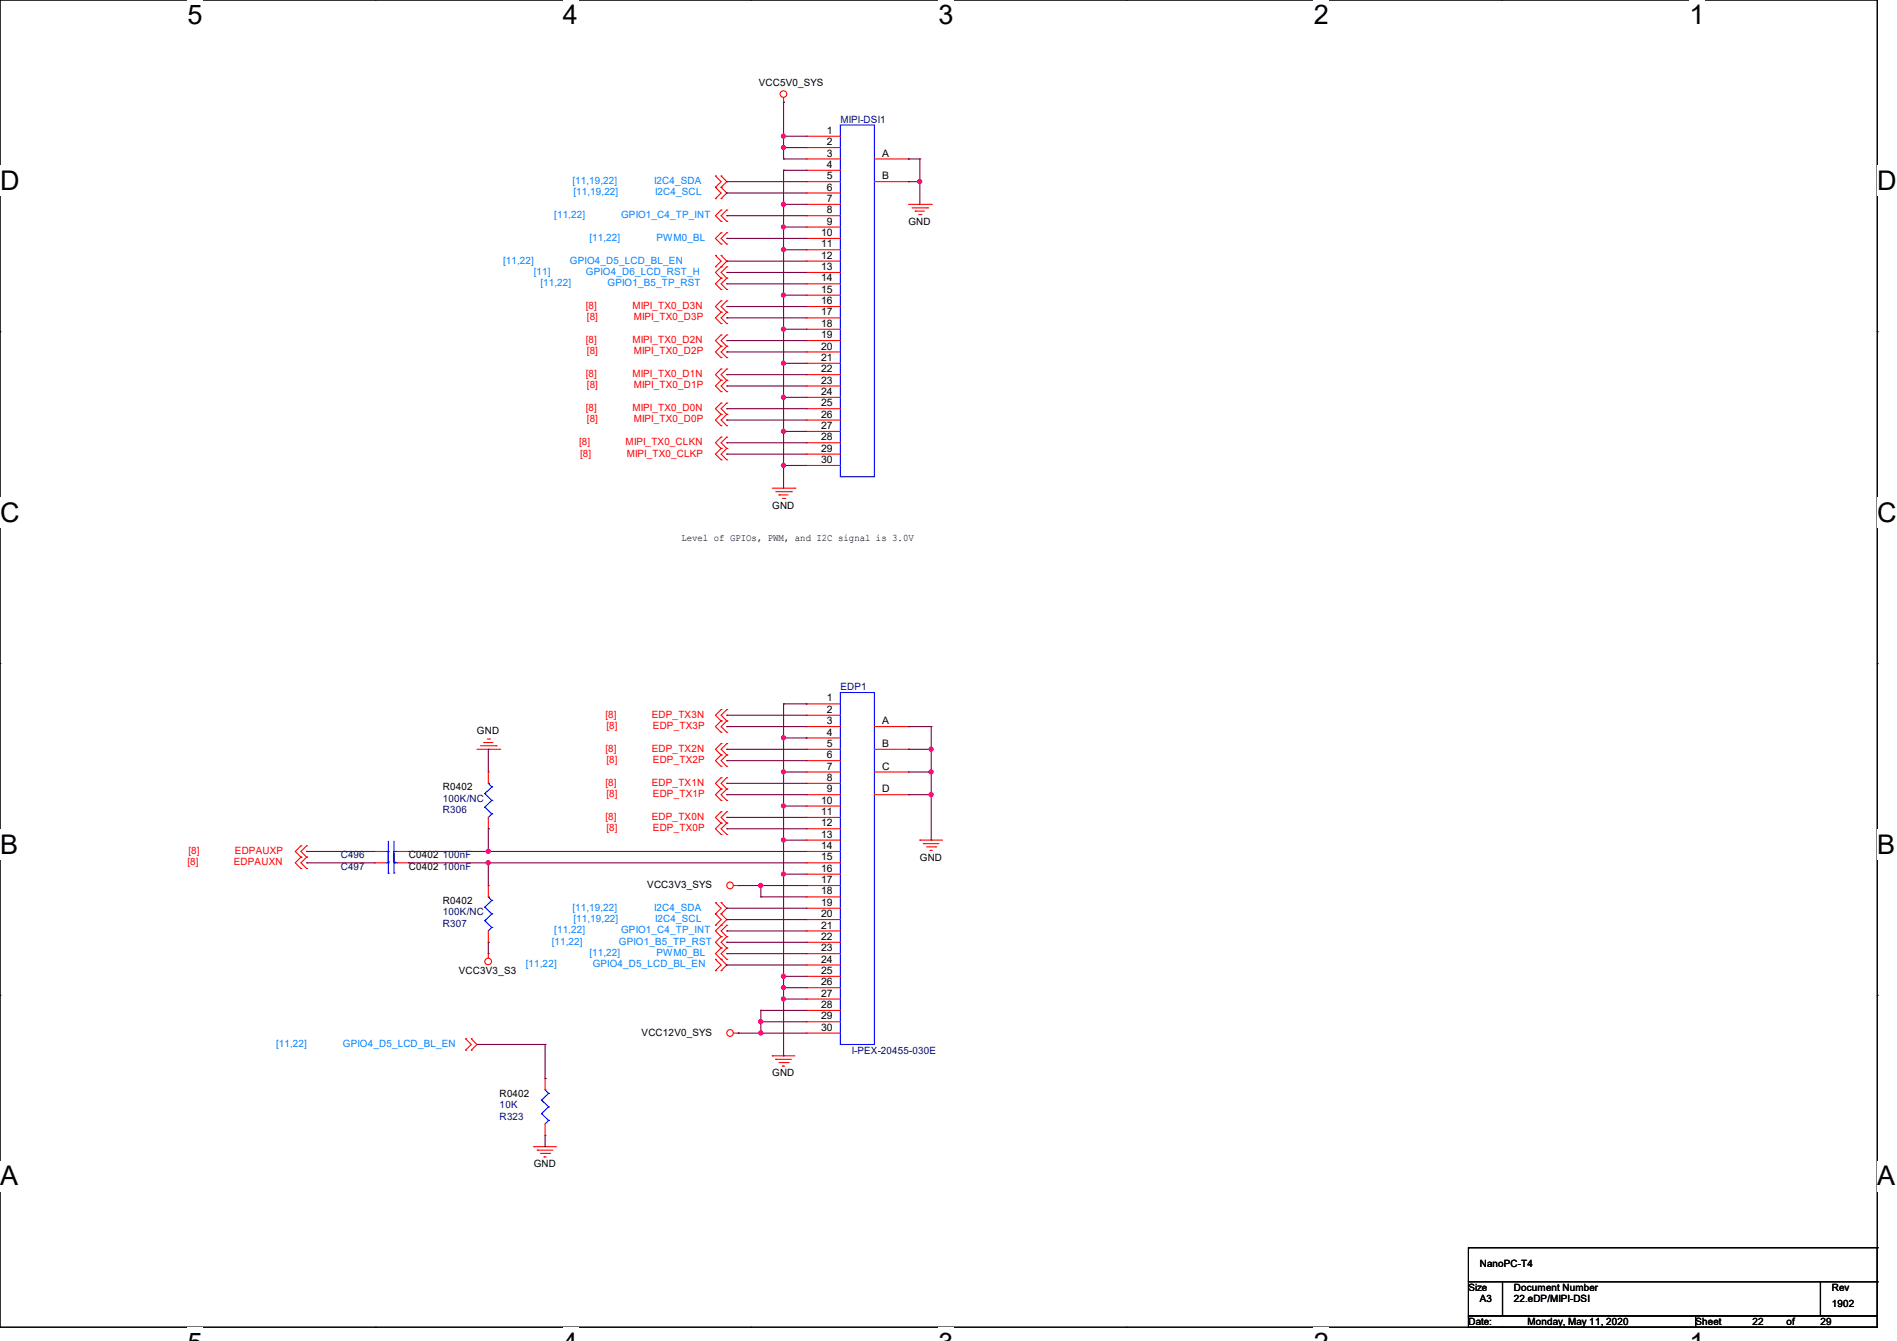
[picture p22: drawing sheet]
<svg xmlns="http://www.w3.org/2000/svg" width="297mm" height="210mm" viewBox="0 0 297 210" stroke-linecap="round" stroke-linejoin="round" font-family="sans-serif">
<defs><g id="words">
<g font-size="4.2">
<text x="29.4" y="3.8">5</text>
<text x="88.1" y="3.8">4</text>
<text x="146.9" y="3.8">3</text>
<text x="205.7" y="3.8">2</text>
<text x="264.5" y="3.8">1</text>
<text x="0" y="29.8">D</text>
<text x="293.9" y="29.8">D</text>
<text x="0" y="81.7">C</text>
<text x="293.9" y="81.7">C</text>
<text x="0" y="133.7">B</text>
<text x="293.9" y="133.7">B</text>
<text x="0" y="185.6">A</text>
<text x="293.9" y="185.6">A</text>
</g>
<g font-size="1.6">
<text x="118.8" y="13.5">VCC5V0_SYS</text>
<text x="129.5" y="21">1</text>
<text x="129.5" y="22.7">2</text>
<text x="129.5" y="24.5">3</text>
<text x="129.5" y="26.3">4</text>
<text x="129.5" y="28.1">5</text>
<text x="129.5" y="29.8">6</text>
<text x="138.1" y="24.5">A</text>
<text x="138.1" y="28.1">B</text>
<text x="129.5" y="31.6">7</text>
<text x="129.5" y="33.4">8</text>
<text x="129.5" y="35.2">9</text>
<text x="142.2" y="35.2">GND</text>
<text x="128.6" y="37">10</text>
<text x="128.6" y="38.7">11</text>
<text x="128.6" y="40.5">12</text>
<text x="128.6" y="42.3">13</text>
<text x="128.6" y="44.1">14</text>
<text x="128.6" y="45.8">15</text>
<text x="128.6" y="47.6">16</text>
<text x="128.6" y="49.4">17</text>
<text x="128.6" y="51.2">18</text>
<text x="128.6" y="53">19</text>
<text x="128.6" y="54.7">20</text>
<text x="128.6" y="56.5">21</text>
<text x="128.6" y="58.3">22</text>
<text x="128.6" y="60.1">23</text>
<text x="128.6" y="61.8">24</text>
<text x="128.6" y="63.6">25</text>
<text x="128.6" y="65.4">26</text>
<text x="128.6" y="67.2">27</text>
<text x="128.6" y="69">28</text>
<text x="128.6" y="70.7">29</text>
<text x="128.6" y="72.5">30</text>
<text x="120.9" y="79.7">GND</text>
<text x="106.7" y="84.8">Level of GPIOs, PWM, and I2C signal is 3.0V</text>
<text x="129.5" y="109.9">1</text>
<text x="129.5" y="111.6">2</text>
<text x="129.5" y="113.4">3</text>
<text x="138.1" y="113.4">A</text>
<text x="74.7" y="114.9">GND</text>
<text x="129.5" y="115.2">4</text>
<text x="129.5" y="117">5</text>
<text x="129.5" y="118.7">6</text>
<text x="138.1" y="117">B</text>
<text x="69.3" y="123.8">R0402</text>
<text x="128.6" y="125.9">10</text>
<text x="129.5" y="120.5">7</text>
<text x="129.5" y="122.3">8</text>
<text x="129.5" y="124.1">9</text>
<text x="138.1" y="120.5">C</text>
<text x="138.1" y="124.1">D</text>
<text x="128.6" y="127.6">11</text>
<text x="128.6" y="129.4">12</text>
<text x="128.6" y="131.2">13</text>
<text x="64" y="136.2">C0402</text>
<text x="64" y="134.4">C0402</text>
<text x="128.6" y="133">14</text>
<text x="128.6" y="134.7">15</text>
<text x="128.6" y="136.5">16</text>
<text x="144" y="134.8">GND</text>
<text x="69.3" y="141.6">R0402</text>
<text x="101.3" y="139.1">VCC3V3_SYS</text>
<text x="128.6" y="138.3">17</text>
<text x="128.6" y="140.1">18</text>
<text x="128.6" y="141.9">19</text>
<text x="128.6" y="143.6">20</text>
<text x="128.6" y="145.4">21</text>
<text x="128.6" y="147.2">22</text>
<text x="128.6" y="149">23</text>
<text x="71.8" y="152.6">VCC3V3_S3</text>
<text x="128.6" y="150.8">24</text>
<text x="128.6" y="152.5">25</text>
<text x="128.6" y="154.3">26</text>
<text x="128.6" y="156.1">27</text>
<text x="128.6" y="157.9">28</text>
<text x="128.6" y="159.6">29</text>
<text x="128.6" y="161.4">30</text>
<text x="100.5" y="162.2">VCC12V0_SYS</text>
<text x="78.2" y="171.8">R0402</text>
<text x="120.9" y="168.6">GND</text>
<text x="83.6" y="182.8">GND</text>
<text x="229.9" y="202.2">Size</text>
<text x="231.7" y="198.5">NanoPC-T4</text>
<text x="231.7" y="204">A3</text>
<text x="237" y="202.2">Document Number</text>
<text x="237" y="204">22.eDP/MIPI-DSI</text>
<text x="286.8" y="202.2">Rev</text>
<text x="229.9" y="207.5">Date:</text>
<text x="239.1" y="207.5">Monday, May 11, 2020</text>
<text x="265.5" y="207.5">Sheet</text>
<text x="274.4" y="207.5">22</text>
<text x="279.7" y="207.5">of</text>
<text x="285" y="207.5">29</text>
<text x="286.8" y="204.7">1902</text>
</g>
<g font-size="1.6" fill="#000080">
<text x="131.6" y="19.2">MIPI-DSI1</text>
<text x="131.6" y="108.1">EDP1</text>
<text x="69.3" y="125.6">100K/NC</text>
<text x="69.3" y="127.3">R306</text>
<text x="53.3" y="136.2">C497</text>
<text x="53.3" y="134.4">C496</text>
<text x="69.3" y="136.2">100nF</text>
<text x="69.3" y="134.4">100nF</text>
<text x="69.3" y="143.3">100K/NC</text>
<text x="69.3" y="145.1">R307</text>
<text x="133.3" y="165">I-PEX-20455-030E</text>
<text x="78.2" y="173.6">10K</text>
<text x="78.2" y="175.3">R323</text>
</g>
<g font-size="1.6" fill="#0080ff">
<text x="89.6" y="28.8">[11,19,22]</text>
<text x="102.4" y="28.8">I2C4_SDA</text>
<text x="86.8" y="34.2">[11,22]</text>
<text x="89.8" y="30.6">[11,19,22]</text>
<text x="97.2" y="34.2">GPIO1_C4_TP_INT</text>
<text x="102.6" y="30.6">I2C4_SCL</text>
<text x="78.8" y="41.3">[11,22]</text>
<text x="89.2" y="41.3">GPIO4_D5_LCD_BL_EN</text>
<text x="92.3" y="37.7">[11,22]</text>
<text x="102.8" y="37.7">PWM0_BL</text>
<text x="83.6" y="43.1">[11]</text>
<text x="84.6" y="44.8">[11,22]</text>
<text x="91.7" y="43.1">GPIO4_D6_LCD_RST_H</text>
<text x="95.1" y="44.8">GPIO1_B5_TP_RST</text>
<text x="89.6" y="142.6">[11,19,22]</text>
<text x="102.4" y="142.6">I2C4_SDA</text>
<text x="86.4" y="148">[11,22]</text>
<text x="86.8" y="146.2">[11,22]</text>
<text x="89.8" y="144.4">[11,19,22]</text>
<text x="92.3" y="149.7">[11,22]</text>
<text x="96.9" y="148">GPIO1_B5_TP_RST</text>
<text x="97.2" y="146.2">GPIO1_C4_TP_INT</text>
<text x="102.6" y="144.4">I2C4_SCL</text>
<text x="102.8" y="149.7">PWM0_BL</text>
<text x="82.3" y="151.5">[11,22]</text>
<text x="92.8" y="151.5">GPIO4_D5_LCD_BL_EN</text>
<text x="43.2" y="164">[11,22]</text>
<text x="53.7" y="164">GPIO4_D5_LCD_BL_EN</text>
</g>
<g font-size="1.6" fill="#f00">
<text x="91.7" y="48.4">[8]</text>
<text x="91.7" y="53.7">[8]</text>
<text x="91.9" y="50.2">[8]</text>
<text x="99" y="48.4">MIPI_TX0_D3N</text>
<text x="99" y="53.7">MIPI_TX0_D2N</text>
<text x="99.2" y="50.2">MIPI_TX0_D3P</text>
<text x="91.7" y="59.1">[8]</text>
<text x="91.9" y="55.5">[8]</text>
<text x="99" y="59.1">MIPI_TX0_D1N</text>
<text x="99.2" y="55.5">MIPI_TX0_D2P</text>
<text x="91.7" y="64.4">[8]</text>
<text x="91.9" y="60.8">[8]</text>
<text x="99" y="64.4">MIPI_TX0_D0N</text>
<text x="99.2" y="60.8">MIPI_TX0_D1P</text>
<text x="90.7" y="69.7">[8]</text>
<text x="90.8" y="71.5">[8]</text>
<text x="91.9" y="66.2">[8]</text>
<text x="98" y="69.7">MIPI_TX0_CLKN</text>
<text x="98.1" y="71.5">MIPI_TX0_CLKP</text>
<text x="99.2" y="66.2">MIPI_TX0_D0P</text>
<text x="94.8" y="112.4">[8]</text>
<text x="102.1" y="112.4">EDP_TX3N</text>
<text x="94.8" y="117.7">[8]</text>
<text x="95" y="119.5">[8]</text>
<text x="95" y="114.2">[8]</text>
<text x="102.1" y="117.7">EDP_TX2N</text>
<text x="102.2" y="119.5">EDP_TX2P</text>
<text x="102.2" y="114.2">EDP_TX3P</text>
<text x="94.8" y="123.1">[8]</text>
<text x="95" y="124.8">[8]</text>
<text x="102.1" y="123.1">EDP_TX1N</text>
<text x="102.2" y="124.8">EDP_TX1P</text>
<text x="94.8" y="128.4">[8]</text>
<text x="95" y="130.2">[8]</text>
<text x="102.1" y="128.4">EDP_TX0N</text>
<text x="102.2" y="130.2">EDP_TX0P</text>
<text x="29.3" y="135.5">[8]</text>
<text x="29.5" y="133.7">[8]</text>
<text x="36.6" y="135.5">EDPAUXN</text>
<text x="36.8" y="133.7">EDPAUXP</text>
</g>
</g></defs>
<path d="M0 0h293.9v207.9h-293.9z" fill="none" stroke="#000" stroke-width=".17"/>
<g fill="#fff">
<path d="M29.4 0h2.3v4.7h-2.3z"/>
<path d="M29.4 207.9h2.3v2.1h-2.3z"/>
</g>
<path d="M58.8 0h.1M58.8 207.9h.1" fill="none" stroke="#000" stroke-width=".17"/>
<g fill="#fff">
<path d="M88.1 0h2.4v4.7h-2.4z"/>
<path d="M88.1 207.9h2.4v2.1h-2.4z"/>
</g>
<path d="M117.6 0h.1M117.6 207.9h.1" fill="none" stroke="#000" stroke-width=".17"/>
<g fill="#fff">
<path d="M146.9 0h2.4v4.7h-2.4z"/>
<path d="M146.9 207.9h2.4v2.1h-2.4z"/>
</g>
<path d="M176.3 0h.1M176.3 207.9h.1" fill="none" stroke="#000" stroke-width=".17"/>
<g fill="#fff">
<path d="M205.7 0h2.4v4.7h-2.4z"/>
<path d="M205.7 207.9h2.4v2.1h-2.4z"/>
</g>
<path d="M235.1 0h.1M235.1 207.9h.1" fill="none" stroke="#000" stroke-width=".17"/>
<g fill="#fff">
<path d="M264.5 0h2.4v4.7h-2.4z"/>
<path d="M264.5 207.9h2.4v2.1h-2.4z"/>
<path d="M0 26h3v4.7h-3z"/>
<path d="M293.9 26h3.1v4.7h-3.1z"/>
<path d="M0 77.9h3v4.7h-3z"/>
<path d="M293.9 77.9h3.1v4.7h-3.1z"/>
</g>
<path d="M0 51.9h.1M293.9 51.9h.1" fill="none" stroke="#000" stroke-width=".17"/>
<g fill="#fff">
<path d="M0 129.9h2.8v4.7h-2.8z"/>
<path d="M293.9 129.9h2.9v4.7h-2.9z"/>
</g>
<path d="M0 103.9h.1M293.9 103.9h.1" fill="none" stroke="#000" stroke-width=".17"/>
<g fill="#fff">
<path d="M0 181.8h2.8v4.8h-2.8z"/>
<path d="M293.8 181.8h3v4.8h-3z"/>
</g>
<g fill="none" stroke="#000" stroke-width=".17">
<path d="M0 155.9h.1M293.9 155.9h.1M229.9 195.4h.1M229.9 195.4v5.3M229.9 195.4h64M293.9 195.4h.1M293.9 195.4v5.3M229.9 200.7h5.3v5.4h-5.3zM229.9 206.1h35.6v1.8h-35.6zM235.2 200.7h49.8v5.4h-49.8zM265.5 206.1h28.4v1.8h-28.4zM285 200.7h8.9v5.4h-8.9z"/>
<path d="M293.9 200.7h.1"/>
</g>
<g fill="none" stroke="#f00" stroke-width=".17">
<path d="M122.7 16h.1M122.7 15.3v.7M112 29.3h.1M112 27.6h.1M112 31.1h.1M112 27.6l.9 .8-.9 .9M112 29.3l.9 .9-.9 .9M112.9 34.7h.1M112.9 32.9h.1M112.9 38.2h.1M112.9 36.4h.1M112.9 27.6h.1"/>
<path d="M112.9 29.3h.1M112.9 31.1h.1M112.9 32.9l-.9 .9 .9 .9M112.9 36.4l-.9 .9 .9 .9M112.9 27.6l.9 .8-.9 .9M112.9 29.3l.9 .9-.9 .9M113.8 34.7h.1M113.8 32.9h.1M113.8 38.2h.1M113.8 36.4h.1M113.8 32.9l-.9 .9 .9 .9M113.8 36.4l-.9 .9 .9 .9"/>
<path d="M126.2 21.3h.1M126.2 23.1h.1M126.2 24.9h.1M126.2 26.7h.1M126.2 28.4h.1M126.2 30.2h.1M126.2 32h.1M126.2 33.8h.1M126.2 35.6h.1M126.2 37.3h.1M126.2 39.1h.1M126.2 32h5.4"/>
<path d="M126.2 21.3h5.4M126.2 23.1h5.4M126.2 24.9h5.4M126.2 26.7h5.4M126.2 28.4h5.4M126.2 30.2h5.4M126.2 33.8h5.4M126.2 35.6h5.4M126.2 37.3h5.4M126.2 39.1h5.4M136.9 24.9h5.3M136.9 28.4h5.3"/>
<path d="M142.2 24.9h.1M142.2 28.4h.1M142.2 32h3.6M142.8 32.6h2.4M143.3 33.1h.1M143.3 33.1h1.4M143.8 33.6h.4M144.2 33.6h.1M145.2 32.6h.1M145.8 32h.1M112 40h.1M112 41.8h.1"/>
<path d="M112 40l.9 .9-.9 .9M112.9 48.9h.1M112.9 47.1h.1M112.9 50.7h.1M112.9 54.2h.1M112.9 52.5h.1M112.9 56h.1M112.9 59.6h.1M112.9 57.8h.1M112.9 43.6h.1M112.9 41.8h.1M112.9 45.3h.1"/>
<path d="M112.9 40h.1M112.9 47.1l-.9 .9 .9 .9M112.9 48.9l-.9 .9 .9 .9M112.9 52.5l-.9 .8 .9 .9M112.9 54.2l-.9 .9 .9 .9M112.9 59.6l-.9 .9 .9 .8M112.9 57.8l-.9 .9 .9 .9M112.9 40l.9 .9-1.8 1.8 .9 .9M112.9 43.6l-.9 .8 .9 .9M113.8 48.9h.1M113.8 47.1h.1M113.8 50.7h.1"/>
<path d="M113.8 54.2h.1M113.8 52.5h.1M113.8 56h.1M113.8 59.6h.1M113.8 57.8h.1M113.8 43.6h.1M113.8 41.8h.1M113.8 45.3h.1M113.8 47.1l-.9 .9 .9 .9M113.8 48.9l-.9 .9 .9 .9M113.8 52.5l-.9 .8 .9 .9M113.8 54.2l-.9 .9 .9 .9"/>
<path d="M113.8 59.6l-.9 .9 .9 .8M113.8 57.8l-.9 .9 .9 .9M113.8 41.8l-.9 .9 .9 .9M113.8 43.6l-.9 .8 .9 .9M126.2 40.9h.1M126.2 42.7h.1M126.2 44.4h.1M126.2 46.2h.1M126.2 48h.1M126.2 49.8h.1M126.2 51.6h.1M126.2 53.3h.1"/>
<path d="M126.2 55.1h.1M126.2 56.9h.1M126.2 58.7h.1M126.2 40.9h5.4M126.2 42.7h5.4M126.2 44.4h5.4M126.2 46.2h5.4M126.2 48h5.4M126.2 49.8h5.4M126.2 51.6h5.4M126.2 53.3h5.4M126.2 55.1h5.4"/>
<path d="M126.2 56.9h5.4M126.2 58.7h5.4M112.9 61.3h.1M112.9 72h.1M112.9 70.2h.1M112.9 68.5h.1M112.9 66.7h.1M112.9 64.9h.1M112.9 63.1h.1M112.9 70.2l-.9 .9 .9 .9M112.9 68.5l-.9 .8 .9 .9M112.9 64.9l-.9 .9 .9 .9"/>
<path d="M112.9 63.1l-.9 .9 .9 .9M113.8 61.3h.1M113.8 72h.1M113.8 70.2h.1M113.8 68.5h.1M113.8 66.7h.1M113.8 64.9h.1M113.8 63.1h.1M113.8 70.2l-.9 .9 .9 .9M113.8 68.5l-.9 .8 .9 .9M113.8 64.9l-.9 .9 .9 .9M113.8 63.1l-.9 .9 .9 .9"/>
<path d="M120.9 76.5h3.6M121.5 77h2.4M122 77.5h.1M122 77.5h1.4M122.5 78.1h.4M122.9 78.1h.1M123.9 77h.1M124.5 76.5h.1M126.2 60.5h.1M126.2 62.2h.1M126.2 64h.1M126.2 65.8h.1"/>
<path d="M126.2 67.6h.1M126.2 69.3h.1M126.2 71.1h.1M126.2 72.9h.1M126.2 60.5h5.4M126.2 62.2h5.4M126.2 64h5.4M126.2 65.8h5.4M126.2 67.6h5.4M126.2 69.3h5.4M126.2 71.1h5.4M126.2 72.9h5.4"/>
<path d="M74.7 117.3h3.5M75.2 116.8h2.5M75.7 116.3h.1M75.7 116.3h1.5M76.3 115.7h.3M76.6 115.7h.1M77.7 116.8h.1M78.2 117.3h.1M112.9 111.1h.1M112.9 112.9h.1M112.9 118.2h.1M112.9 116.5h.1"/>
<path d="M112.9 114.7h.1M112.9 111.1l-.9 .9 .9 .9M112.9 118.2l-.9 .9 .9 .9M112.9 116.5l-.9 .8 .9 .9M112.9 112.9l-.9 .9 .9 .9M113.8 111.1h.1M113.8 112.9h.1M113.8 118.2h.1M113.8 116.5h.1M113.8 114.7h.1M113.8 111.1l-.9 .9 .9 .9M113.8 118.2l-.9 .9 .9 .9"/>
<path d="M113.8 116.5l-.9 .8 .9 .9M113.8 112.9l-.9 .9 .9 .9M126.2 110.2h.1M126.2 112h.1M126.2 113.8h.1M126.2 115.6h.1M126.2 117.3h.1M126.2 119.1h.1M126.2 117.3h5.4M126.2 110.2h5.4M126.2 112h5.4M126.2 113.8h5.4"/>
<path d="M126.2 115.6h5.4M126.2 119.1h5.4M136.9 117.3h5.3M136.9 113.8h5.3M142.2 113.8h.1M142.2 117.3h.1M47.1 132.5h.1M47.1 134.2h.1M47.1 136h.1M47.1 134.2l-.9 .9 .9 .9M47.1 132.5l-.9 .8 .9 .9M48 132.5h.1"/>
<path d="M48 134.2h.1M48 136h.1M48 134.2l-.9 .9 .9 .9M48 132.5l-.9 .8 .9 .9M58.7 135.1h.1M58.7 133.3h.1M58.7 135.1h1.8M58.7 133.3h1.8M62.2 135.1h1.8M62.2 133.3h1.8M64 135.1h.1M64 133.3h.1"/>
<path d="M76.5 138.7h.1M76.5 129.8h.1M76.5 120.9h.1M76.5 120.9v1.8M76.5 128v1.8M76.5 138.7v1.8M112.9 121.8h.1M112.9 123.6h.1M112.9 125.3h.1M112.9 128.9h.1M112.9 130.7h.1M112.9 127.1h.1"/>
<path d="M112.9 120h.1M112.9 121.8l-.9 .9 .9 .9M112.9 123.6l-.9 .9 .9 .8M112.9 128.9l-.9 .9 .9 .9M112.9 127.1l-.9 .9 .9 .9M113.8 121.8h.1M113.8 123.6h.1M113.8 125.3h.1M113.8 128.9h.1M113.8 130.7h.1M113.8 127.1h.1M113.8 120h.1"/>
<path d="M113.8 121.8l-.9 .9 .9 .9M113.8 123.6l-.9 .9 .9 .8M113.8 128.9l-.9 .9 .9 .9M113.8 127.1l-.9 .9 .9 .9M114.9 138.7h.7M115.6 138.7h.1M126.2 120.9h.1M126.2 122.7h.1M126.2 124.5h.1M126.2 126.2h.1M126.2 128h.1M126.2 129.8h.1"/>
<path d="M126.2 131.6h.1M126.2 133.3h.1M126.2 135.1h.1M126.2 136.9h.1M126.2 138.7h.1M126.2 131.6h5.4M126.2 138.7h5.4M126.2 135.1h5.4M126.2 133.3h5.4M126.2 120.9h5.4M126.2 122.7h5.4M126.2 124.5h5.4"/>
<path d="M126.2 126.2h5.4M126.2 128h5.4M126.2 129.8h5.4M126.2 136.9h5.4M136.9 120.9h5.3M136.9 124.5h5.3M142.2 120.9h.1M142.2 124.5h.1M144 131.6h.1M144 131.6h3.6M144.6 132.1h.1M144.6 132.1h2.4"/>
<path d="M145.1 132.6h1.4M145.6 133.2h.1M145.6 133.2h.4M146.5 132.6h.1M76.5 149.4h.1M76.5 147.6h.1M76.5 145.8v1.8M76.5 149.4v.7M112 144.9h.1M112 143.1h.1M112 141.4h.1M112 150.2h.1"/>
<path d="M112 152h.1M112 143.1l.9 .9-.9 .9M112 141.4l.9 .8-.9 .9M112 150.2l.9 .9-.9 .9M112.9 143.1h.1M112.9 144.9h.1M112.9 141.4h.1M112.9 148.5h.1M112.9 150.2h.1M112.9 146.7h.1M112.9 152h.1M112.9 143.1l.9 .9-1.8 1.8 .9 .9"/>
<path d="M112.9 141.4l.9 .8-.9 .9M112.9 148.5l-.9 .9 1.8 1.7-.9 .9M112.9 146.7l-.9 .9 .9 .9M113.8 148.5h.1M113.8 150.2h.1M113.8 144.9h.1M113.8 146.7h.1M113.8 148.5l-.9 .9 .9 .8M113.8 144.9l-.9 .9 .9 .9M113.8 146.7l-.9 .9 .9 .9M126.2 140.5h.1M126.2 142.2h.1"/>
<path d="M126.2 144h.1M126.2 145.8h.1M126.2 147.6h.1M126.2 149.4h.1M126.2 151.1h.1M126.2 152.9h.1M126.2 154.7h.1M126.2 156.5h.1M126.2 158.2h.1M126.2 140.5h5.4M126.2 142.2h5.4M126.2 144h5.4"/>
<path d="M126.2 145.8h5.4M126.2 147.6h5.4M126.2 149.4h5.4M126.2 151.1h5.4M126.2 152.9h5.4M126.2 154.7h5.4M126.2 156.5h5.4M126.2 158.2h5.4M72.9 162.7h.1M72.9 164.5h.1M72.9 162.7l.9 .9-.9 .9M73.8 164.5h.1"/>
<path d="M73.8 162.7h.1M73.8 162.7l.9 .9-.9 .9M83.6 179.6h.1M83.6 179.6h3.5M85.3 177.8h.1M85.3 168.9h.1M85.3 168.9v1.8M85.3 176v1.8M114.9 161.8h.7M115.6 161.8h.1M120.9 165.4h.1M120.9 165.4h3.6"/>
<path d="M121.5 165.9h.1M121.5 165.9h2.4M122 166.4h1.4M122.5 167h.1M122.5 167h.4M123.4 166.4h.1M126.2 160h.1M126.2 161.8h.1M126.2 161.8h5.4M126.2 160h5.4M84.1 180.1h.1M84.1 180.1h2.5"/>
<path d="M84.6 180.6h1.5M85.2 181.2h.1M85.2 181.2h.3M86.1 180.6h.1"/>
<circle cx="122.7" cy="14.7" r=".52"/>
<circle cx="114.3" cy="138.7" r=".52"/>
<circle cx="76.4" cy="150.6" r=".52"/>
<circle cx="114.3" cy="161.8" r=".52"/>
</g>
<g fill="none" stroke="#00f" stroke-width=".17">
<path d="M131.6 19.6h5.3v55.1h-5.3zM131.6 108.5h5.3v55.1h-5.3zM60.5 135.1h.3M60.5 133.3h.3M60.8 135.1h.1M60.8 136.7h.1M60.8 133.3h.1M60.8 135h.1M60.8 131.7v5M61.7 136.7h.1M61.7 135.1h.1M61.7 135h.1"/>
<path d="M61.7 133.3h.1M61.7 135.1h.5M61.7 131.7v5M61.7 133.3h.5M75.9 126.4h.1M75.9 124.3h.1M75.9 126.4l1.1 1.1M75.9 124.3l1.1 1M76.5 122.7h.1M76.5 122.7l.5 .5M77 127.5h.1M77 125.3h.1"/>
<path d="M77 123.2h.1M77 127.5l-.5 .5M77 125.3l-1.1 1.1M77 123.2l-1.1 1.1M75.9 144.2h.1M75.9 142.1h.1M75.9 144.2l1.1 1M75.9 142.1l1.1 1M76.5 140.5h.1M76.5 140.5l.5 .5M77 145.2h.1M77 143.1h.1"/>
<path d="M77 141h.1M77 145.2l-.5 .6M77 143.1l-1.1 1.1M77 141l-1.1 1.1M84.8 174.4h.1M84.8 172.3h.1M84.8 174.4l1.1 1.1M84.8 172.3l1.1 1.1M85.3 170.7h.1M85.3 170.7l.6 .5M85.9 175.5h.1M85.9 173.4h.1"/>
<path d="M85.9 171.2h.1M85.9 175.5l-.6 .5M85.9 173.4l-1.1 1M85.9 171.2l-1.1 1.1"/>
</g>
<g fill="none" stroke="#800040" stroke-width=".17">
<path d="M122.7 16h.1M122.7 16v8.9M113.8 33.8h.1M113.8 28.4h.1M113.8 30.2h.1M113.8 37.3h.1M113.8 33.8h12.4M113.8 28.4h12.4M113.8 30.2h12.4M113.8 37.3h12.4M122.7 21.3h.1M122.7 23.1h.1"/>
<path d="M122.7 24.9h.1M122.7 26.7h.1M122.7 32h.1M122.7 35.6h.1M122.7 39.1h.1M122.7 26.7v49.8M122.7 21.3h3.5M122.7 23.1h3.5M122.7 24.9h3.5M122.7 26.7h3.5M122.7 32h3.5M122.7 35.6h3.5"/>
<path d="M122.7 39.1h3.5M142.2 24.9h.1M142.2 28.4h.1M142.2 28.4h1.8M142.2 24.9h1.8M144 24.9h.1M144 28.4h.1M144 24.9v7.1M113.8 58.7h.1M113.8 55.1h.1M113.8 53.3h.1M113.8 48h.1"/>
<path d="M113.8 49.8h.1M113.8 42.7h.1M113.8 40.9h.1M113.8 44.4h.1M113.8 58.7h12.4M113.8 55.1h12.4M113.8 53.3h12.4M113.8 48h12.4M113.8 49.8h12.4M113.8 42.7h12.4M113.8 40.9h12.4M113.8 44.4h12.4"/>
<path d="M122.7 46.2h.1M122.7 51.6h.1M122.7 56.9h.1M122.7 46.2h3.5M122.7 51.6h3.5M122.7 56.9h3.5M113.8 69.3h.1M113.8 71.1h.1M113.8 64h.1M113.8 65.8h.1M113.8 60.5h.1M113.8 69.3h12.4"/>
<path d="M113.8 71.1h12.4M113.8 64h12.4M113.8 65.8h12.4M113.8 60.5h12.4M122.7 62.2h.1M122.7 67.6h.1M122.7 72.9h.1M122.7 62.2h3.5M122.7 67.6h3.5M122.7 72.9h3.5M76.5 117.3h.1M76.5 117.3v3.6"/>
<path d="M113.8 112h.1M113.8 117.3h.1M113.8 119.1h.1M113.8 113.8h.1M113.8 117.3h12.4M113.8 113.8h12.4M113.8 112h12.4M113.8 119.1h12.4M122.7 115.6h.1M122.7 110.2h.1M122.7 110.2v55.2M122.7 115.6h3.5"/>
<path d="M122.7 110.2h3.5M126.2 115.6h.1M126.2 110.2h.1M142.2 117.3h.1M142.2 113.8h.1M142.2 117.3h3.6M142.2 113.8h3.6M145.8 113.8h.1M145.8 113.8v17.8M48 135.1h.1M48 133.3h.1M48 133.3h10.7"/>
<path d="M48 135.1h10.7M64 133.3h.1M64 135.1h.1M64 133.3h62.2M64 135.1h62.2M76.5 135.1h.1M76.5 133.3h.1M76.5 129.8h.1M76.5 129.8v3.5M76.5 135.1v3.6M113.8 122.7h.1M113.8 124.5h.1"/>
<path d="M113.8 129.8h.1M113.8 128h.1M113.8 122.7h12.4M113.8 124.5h12.4M113.8 129.8h12.4M113.8 128h12.4M115.6 138.7h.1M115.6 138.7h10.6M119.1 138.7h.1M119.1 138.7v1.8M122.7 120.9h.1M122.7 126.2h.1"/>
<path d="M122.7 131.6h.1M122.7 136.9h.1M122.7 120.9h3.5M122.7 126.2h3.5M122.7 131.6h3.5M122.7 136.9h3.5M126.2 138.7h.1M142.2 124.5h3.6M142.2 120.9h3.6M145.8 120.9h.1M145.8 124.5h.1M145.8 131.6h.1"/>
<path d="M76.5 147.6h.1M76.5 147.6v1.8M113.8 142.2h.1M113.8 144h.1M113.8 145.8h.1M113.8 149.4h.1M113.8 151.1h.1M113.8 147.6h.1M113.8 142.2h12.4M113.8 144h12.4M113.8 145.8h12.4M113.8 149.4h12.4"/>
<path d="M113.8 151.1h12.4M113.8 147.6h12.4M119.1 158.2h.1M119.1 140.5h.1M119.1 158.2v3.6M119.1 158.2h7.1M119.1 140.5h7.1M122.7 152.9h.1M122.7 156.5h.1M122.7 154.7h.1M122.7 156.5h3.5M122.7 154.7h3.5"/>
<path d="M122.7 152.9h3.5M74.7 163.6h10.6M85.3 163.6h.1M85.3 168.9h.1M85.3 179.6h.1M85.3 163.6v5.3M85.3 177.8v1.8M115.6 161.8h.1M115.6 161.8h10.6M119.1 160h.1M119.1 161.8h.1M119.1 160h7.1"/>
<path d="M122.7 165.4h.1"/>
</g>
<g fill="#f0f" stroke="#f0f" stroke-width=".17">
<circle cx="122.7" cy="46.2" r=".32"/>
<circle cx="122.7" cy="56.9" r=".32"/>
<circle cx="122.7" cy="51.5" r=".32"/>
<circle cx="122.7" cy="67.5" r=".32"/>
<circle cx="122.7" cy="62.2" r=".32"/>
<circle cx="122.7" cy="72.9" r=".32"/>
<circle cx="122.7" cy="21.3" r=".32"/>
<circle cx="122.7" cy="23.1" r=".32"/>
<circle cx="122.7" cy="32" r=".32"/>
<circle cx="122.7" cy="39.1" r=".32"/>
<circle cx="122.7" cy="35.5" r=".32"/>
<circle cx="144" cy="28.4" r=".32"/>
<circle cx="122.7" cy="131.6" r=".32"/>
<circle cx="122.7" cy="126.2" r=".32"/>
<circle cx="76.4" cy="133.3" r=".32"/>
<circle cx="76.4" cy="135.1" r=".32"/>
<circle cx="122.7" cy="136.9" r=".32"/>
<circle cx="122.7" cy="152.9" r=".32"/>
<circle cx="145.8" cy="120.9" r=".32"/>
<circle cx="145.8" cy="117.3" r=".32"/>
<circle cx="122.7" cy="120.9" r=".32"/>
<circle cx="122.7" cy="115.5" r=".32"/>
<circle cx="119.1" cy="161.8" r=".32"/>
<circle cx="119.1" cy="160" r=".32"/>
<circle cx="122.7" cy="154.7" r=".32"/>
<circle cx="122.7" cy="156.4" r=".32"/>
<circle cx="119.1" cy="138.7" r=".32"/>
<circle cx="145.8" cy="124.4" r=".32"/>
</g>
<use href="#words"/>
</svg>
